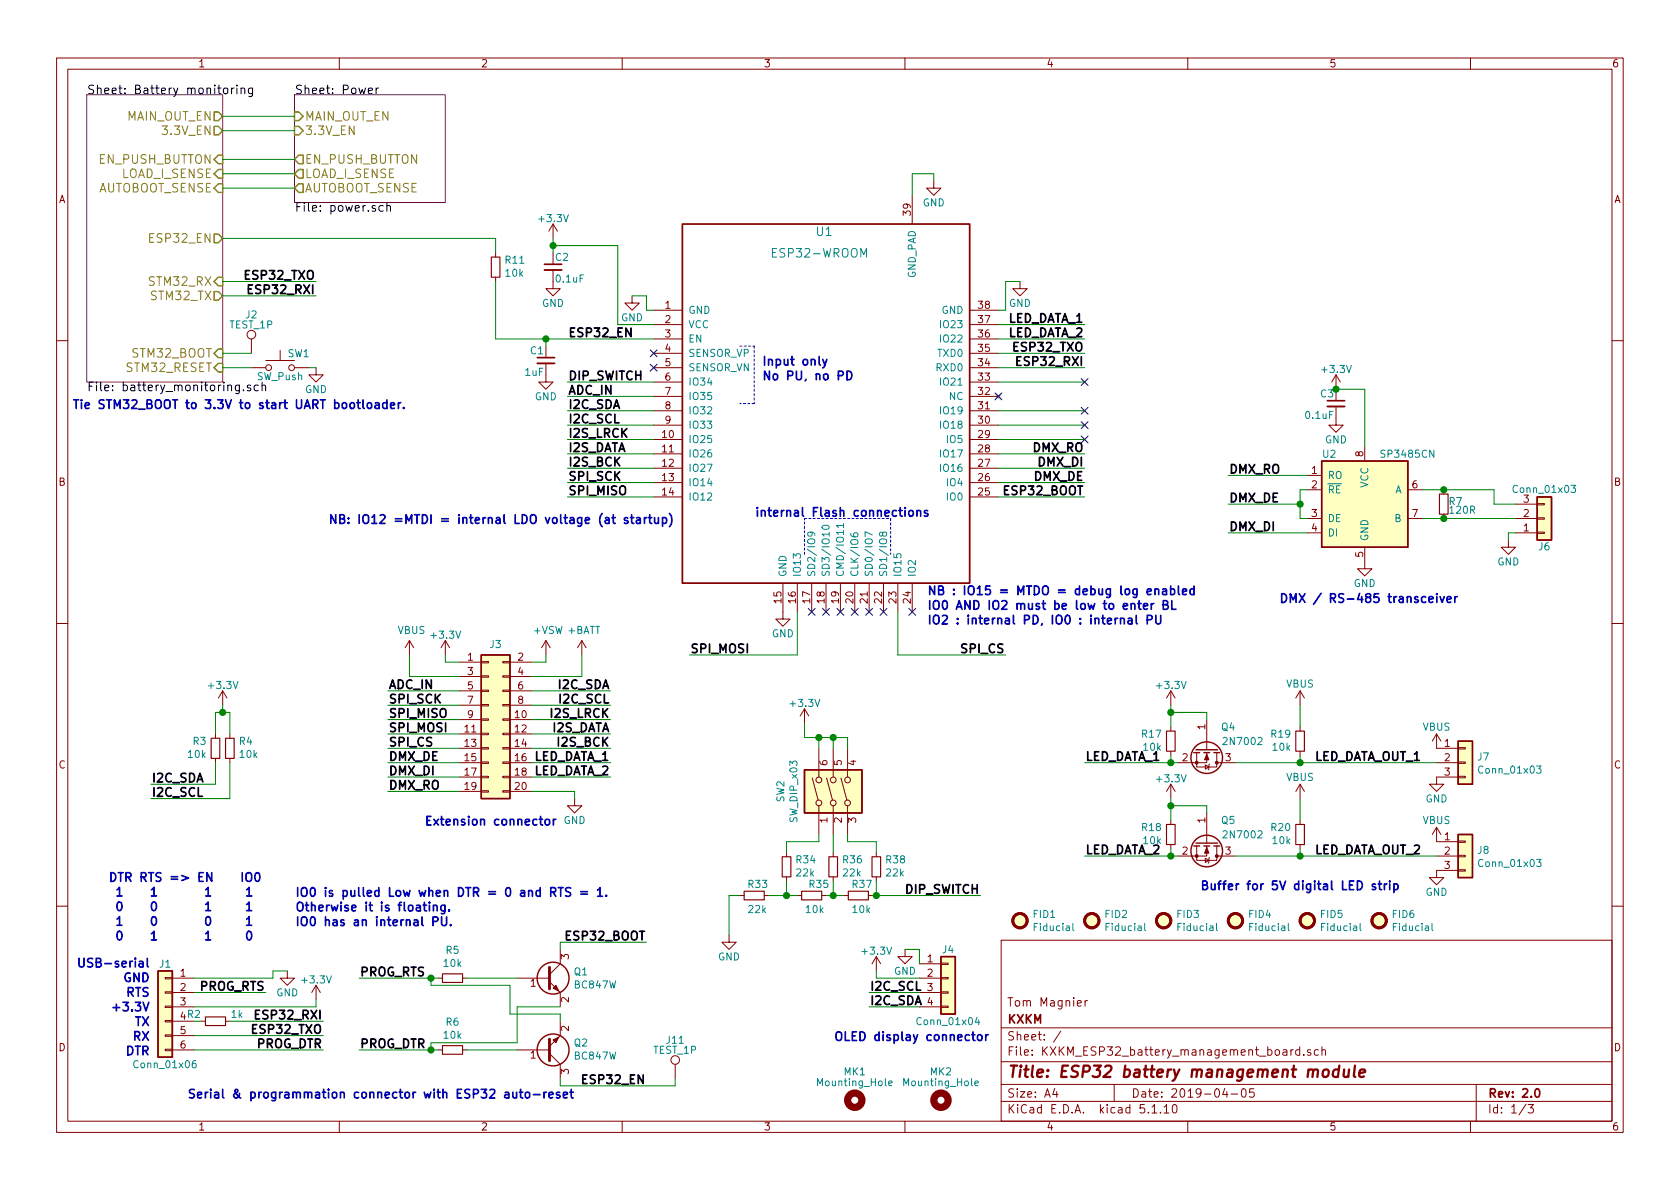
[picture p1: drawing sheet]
<svg xmlns="http://www.w3.org/2000/svg" width="297mm" height="210mm" viewBox="0 0 297 210" stroke-linecap="round" stroke-linejoin="round" font-family="sans-serif">
<defs><g id="words">
<text font-size="2.8" fill="#840000" x="178" y="190.5">Title: ESP32 battery management module</text>
<g font-size="2.1">
<text x="15.3" y="16.7">Sheet: Battery monitoring</text>
<text x="52.1" y="16.7">Sheet: Power</text>
<text x="52.1" y="37.4">File: power.sch</text>
<text x="43.7" y="49.4">ESP32_TXO</text>
<text x="44.6" y="52">ESP32_RXI</text>
<text x="100.3" y="59.6">ESP32_EN</text>
<text x="178.1" y="57.1">LED_DATA_1</text>
<text x="178.1" y="59.6">LED_DATA_2</text>
<text x="179.6" y="62.1">ESP32_TXO</text>
<text x="180.4" y="64.7">ESP32_RXI</text>
<text x="15.3" y="69.2">File: battery_monitoring.sch</text>
<text x="100.3" y="69.8">ADC_IN</text>
<text x="100.3" y="67.2">DIP_SWITCH</text>
<text x="100.3" y="72.3">I2C_SDA</text>
<text x="100.3" y="74.8">I2C_SCL</text>
<text x="100.3" y="77.4">I2S_LRCK</text>
<text x="100.3" y="79.9">I2S_DATA</text>
<text x="100.3" y="82.5">I2S_BCK</text>
<text x="182.7" y="79.9">DMX_RO</text>
<text x="183.7" y="82.5">DMX_DI</text>
<text x="217.2" y="83.7">DMX_RO</text>
<text x="100.3" y="85">SPI_SCK</text>
<text x="100.3" y="87.5">SPI_MISO</text>
<text x="177.9" y="87.5">ESP32_BOOT</text>
<text x="182.9" y="85">DMX_DE</text>
<text x="217.2" y="88.8">DMX_DE</text>
<text x="217.2" y="93.9">DMX_DI</text>
<text x="121.9" y="115.5">SPI_MOSI</text>
<text x="170.3" y="115.5">SPI_CS</text>
<text x="68.6" y="121.8">ADC_IN</text>
<text x="68.6" y="124.4">SPI_SCK</text>
<text x="99" y="121.8">I2C_SDA</text>
<text x="99.2" y="124.4">I2C_SCL</text>
<text x="68.6" y="132">SPI_CS</text>
<text x="68.6" y="126.9">SPI_MISO</text>
<text x="68.6" y="129.5">SPI_MOSI</text>
<text x="97.7" y="129.5">I2S_DATA</text>
<text x="97.7" y="126.9">I2S_LRCK</text>
<text x="99" y="132">I2S_BCK</text>
<text x="68.6" y="137.1">DMX_DI</text>
<text x="68.6" y="134.5">DMX_DE</text>
<text x="94.3" y="137.1">LED_DATA_2</text>
<text x="94.3" y="134.5">LED_DATA_1</text>
<text x="191.8" y="134.5">LED_DATA_1</text>
<text x="232.1" y="134.5">LED_DATA_OUT_1</text>
<text x="26.7" y="138.3">I2C_SDA</text>
<text x="26.7" y="140.9">I2C_SCL</text>
<text x="68.6" y="139.6">DMX_RO</text>
<text x="191.8" y="151">LED_DATA_2</text>
<text x="232.1" y="151">LED_DATA_OUT_2</text>
<text x="160.3" y="158">DIP_SWITCH</text>
<text x="100.4" y="166.3">ESP32_BOOT</text>
<text x="63.5" y="172.6">PROG_RTS</text>
<text x="35.3" y="175.2">PROG_RTS</text>
<text x="153.7" y="175.2">I2C_SCL</text>
<text x="153.7" y="177.7">I2C_SDA</text>
<text x="45" y="182.8">ESP32_TXO</text>
<text x="45.4" y="185.3">PROG_DTR</text>
<text x="45.8" y="180.3">ESP32_RXI</text>
<text x="63.5" y="185.3">PROG_DTR</text>
<text x="103.6" y="191.7">ESP32_EN</text>
</g>
<g font-size="2.1" fill="#848400">
<text x="22.4" y="21.3">MAIN_OUT_EN</text>
<text x="29.1" y="23.9">3.3V_EN</text>
<text x="53.8" y="21.3">MAIN_OUT_EN</text>
<text x="53.8" y="23.9">3.3V_EN</text>
<text x="17.6" y="29">EN_PUSH_BUTTON</text>
<text x="53.8" y="29">EN_PUSH_BUTTON</text>
<text x="17.1" y="34">AUTOBOOT_SENSE</text>
<text x="21.4" y="31.5">LOAD_I_SENSE</text>
<text x="53.8" y="31.5">LOAD_I_SENSE</text>
<text x="53.8" y="34">AUTOBOOT_SENSE</text>
<text x="26.8" y="42.9">ESP32_EN</text>
<text x="26.6" y="50.5">STM32_RX</text>
<text x="26.8" y="53.1">STM32_TX</text>
<text x="22.5" y="65.8">STM32_RESET</text>
<text x="23.4" y="63.2">STM32_BOOT</text>
</g>
<g font-size="2.1" fill="#008484">
<text x="144.4" y="41.7">U1</text>
<text x="137" y="45.5">ESP32-WROOM</text>
</g>
<g font-size="2.1" fill="#0000c2">
<text x="134.6" y="64.6">Input only</text>
<text x="134.6" y="67.2">No PU, no PD</text>
<text x="12.7" y="72.3">Tie STM32_BOOT to 3.3V to start UART bootloader.</text>
<text x="68.6" y="92.6">NB: IO12 =MTDI = internal LDO voltage (at startup)</text>
<text x="133.3" y="91.4">internal Flash connections</text>
<text x="163.8" y="105.2">NB : IO15 = MTDO = debug log enabled</text>
<text x="163.8" y="107.8">IO0 AND IO2 must be low to enter BL</text>
<text x="226.1" y="106.6">DMX / RS-485 transceiver</text>
<text x="163.8" y="110.4">IO2 : internal PD, IO0 : internal PU</text>
<text x="74.9" y="146">Extension connector</text>
<text x="19" y="155.9">DTR RTS =&gt; EN</text>
<text x="19.6" y="158.5">1</text>
<text x="52.1" y="158.6">IO0 is pulled Low when DTR = 0 and RTS = 1.</text>
<text x="52.1" y="161.2">Otherwise it is floating.</text>
<text x="212.1" y="157.4">Buffer for 5V digital LED strip</text>
<text x="19.6" y="163.7">1</text>
<text x="52.1" y="163.7">IO0 has an internal PU.</text>
<text x="15.9" y="171.1">USB-serial</text>
<text x="21.9" y="173.7">GND</text>
<text x="21.1" y="178.8">+3.3V</text>
<text x="22.4" y="176.2">RTS</text>
<text x="23.7" y="184">RX</text>
<text x="24" y="181.4">TX</text>
<text x="147.3" y="184.1">OLED display connector</text>
<text x="22.3" y="186.6">DTR</text>
<text x="33" y="194.2">Serial &amp; programmation connector with ESP32 auto-reset</text>
</g>
<g font-size="2.1" fill="#840000">
<text x="178" y="178">Tom Magnier</text>
<text x="178" y="184">Sheet: /</text>
<text x="178" y="181">KXKM</text>
<text x="178" y="186.7">File: KXKM_ESP32_battery_management_board.sch</text>
<text x="178" y="196.9">KiCad E.D.A. kicad 5.1.10</text>
<text x="178" y="194.1">Size: A4</text>
<text x="200" y="194.1">Date: 2019-04-05</text>
<text x="263" y="194.1">Rev: 2.0</text>
<text x="263" y="196.9">Id: 1/3</text>
</g>
<g font-size="1.8" fill="#840000">
<text x="35" y="11.9">1</text>
<text x="85" y="11.9">2</text>
<text x="135" y="11.9">3</text>
<text x="185" y="11.9">4</text>
<text x="235" y="11.9">5</text>
<text x="285" y="11.9">6</text>
<text x="10.4" y="35.9">A</text>
<text x="285.4" y="35.9">A</text>
<text x="161" y="38" transform="rotate(-90 161 38)">39</text>
<text x="117.6" y="54.6">1</text>
<text x="117.6" y="57.1">2</text>
<text x="117.6" y="59.7">3</text>
<text x="173" y="59.7">36</text>
<text x="173" y="57.1">37</text>
<text x="173" y="54.6">38</text>
<text x="117.6" y="62.2">4</text>
<text x="117.6" y="64.8">5</text>
<text x="173" y="64.8">34</text>
<text x="173" y="62.2">35</text>
<text x="117.6" y="67.3">6</text>
<text x="117.6" y="69.8">7</text>
<text x="173" y="69.8">32</text>
<text x="173" y="67.3">33</text>
<text x="117.1" y="77.5">10</text>
<text x="117.6" y="72.4">8</text>
<text x="117.6" y="74.9">9</text>
<text x="173" y="77.5">29</text>
<text x="173" y="74.9">30</text>
<text x="173" y="72.4">31</text>
<text x="117.1" y="80">11</text>
<text x="117.1" y="82.5">12</text>
<text x="173" y="82.5">27</text>
<text x="173" y="80">28</text>
<text x="231.9" y="83.8">1</text>
<text x="241" y="80.7" transform="rotate(-90 241 80.7)">8</text>
<text x="10.4" y="85.9">B</text>
<text x="117.1" y="85.1">13</text>
<text x="117.1" y="87.6">14</text>
<text x="173" y="87.6">25</text>
<text x="173" y="85.1">26</text>
<text x="231.9" y="86.4">2</text>
<text x="249.7" y="86.4">6</text>
<text x="269.4" y="88.9">3</text>
<text x="285.4" y="85.9">B</text>
<text x="231.9" y="91.4">3</text>
<text x="231.9" y="94">4</text>
<text x="249.7" y="91.4">7</text>
<text x="269.4" y="94">1</text>
<text x="269.4" y="91.4">2</text>
<text x="241" y="98.5" transform="rotate(-90 241 98.5)">5</text>
<text x="138.2" y="106.6" transform="rotate(-90 138.2 106.6)">15</text>
<text x="140.7" y="106.6" transform="rotate(-90 140.7 106.6)">16</text>
<text x="143.3" y="106.6" transform="rotate(-90 143.3 106.6)">17</text>
<text x="145.8" y="106.6" transform="rotate(-90 145.8 106.6)">18</text>
<text x="148.3" y="106.6" transform="rotate(-90 148.3 106.6)">19</text>
<text x="150.9" y="106.6" transform="rotate(-90 150.9 106.6)">20</text>
<text x="153.4" y="106.6" transform="rotate(-90 153.4 106.6)">21</text>
<text x="156" y="106.6" transform="rotate(-90 156 106.6)">22</text>
<text x="158.5" y="106.6" transform="rotate(-90 158.5 106.6)">23</text>
<text x="161" y="106.6" transform="rotate(-90 161 106.6)">24</text>
<text x="82.7" y="116.8">1</text>
<text x="82.7" y="119.4">3</text>
<text x="91.6" y="116.8">2</text>
<text x="91.6" y="119.4">4</text>
<text x="82.7" y="121.9">5</text>
<text x="82.7" y="124.5">7</text>
<text x="91.6" y="121.9">6</text>
<text x="91.6" y="124.5">8</text>
<text x="82.2" y="129.5">11</text>
<text x="82.7" y="127">9</text>
<text x="91.1" y="127">10</text>
<text x="91.1" y="129.5">12</text>
<text x="213.1" y="129" transform="rotate(-90 213.1 129)">1</text>
<text x="10.4" y="135.9">C</text>
<text x="82.2" y="132.1">13</text>
<text x="82.2" y="134.6">15</text>
<text x="82.2" y="137.2">17</text>
<text x="91.1" y="132.1">14</text>
<text x="91.1" y="134.6">16</text>
<text x="91.1" y="137.2">18</text>
<text x="146.3" y="135.4" transform="rotate(-90 146.3 135.4)">6</text>
<text x="148.8" y="135.4" transform="rotate(-90 148.8 135.4)">5</text>
<text x="151.4" y="135.4" transform="rotate(-90 151.4 135.4)">4</text>
<text x="209.1" y="134.6">2</text>
<text x="216.7" y="134.6">3</text>
<text x="255.4" y="132.1">1</text>
<text x="255.4" y="134.6">2</text>
<text x="255.4" y="137.2">3</text>
<text x="285.4" y="135.9">C</text>
<text x="82.2" y="139.7">19</text>
<text x="91.1" y="139.7">20</text>
<text x="146.3" y="145.5" transform="rotate(-90 146.3 145.5)">1</text>
<text x="148.8" y="145.5" transform="rotate(-90 148.8 145.5)">2</text>
<text x="151.4" y="145.5" transform="rotate(-90 151.4 145.5)">3</text>
<text x="213.1" y="145.5" transform="rotate(-90 213.1 145.5)">1</text>
<text x="255.4" y="148.6">1</text>
<text x="209.1" y="151.1">2</text>
<text x="216.7" y="151.1">3</text>
<text x="255.4" y="151.1">2</text>
<text x="255.4" y="153.7">3</text>
<text x="31.9" y="172.7">1</text>
<text x="100.6" y="169.6" transform="rotate(-90 100.6 169.6)">3</text>
<text x="164" y="170.2">1</text>
<text x="164" y="172.7">2</text>
<text x="31.9" y="175.3">2</text>
<text x="31.9" y="177.8">3</text>
<text x="93.8" y="174.5">1</text>
<text x="100.6" y="177.3" transform="rotate(-90 100.6 177.3)">2</text>
<text x="164" y="175.3">3</text>
<text x="164" y="177.8">4</text>
<text x="10.4" y="185.9">D</text>
<text x="31.9" y="182.9">5</text>
<text x="31.9" y="185.4">6</text>
<text x="100.6" y="182.3" transform="rotate(-90 100.6 182.3)">2</text>
<text x="285.4" y="185.9">D</text>
<text x="93.8" y="187.2">1</text>
<text x="100.6" y="190" transform="rotate(-90 100.6 190)">3</text>
<text x="35" y="199.9">1</text>
<text x="85" y="199.9">2</text>
<text x="135" y="199.9">3</text>
<text x="185" y="199.9">4</text>
<text x="235" y="199.9">5</text>
<text x="285" y="199.9">6</text>
</g>
<g font-size="1.8" fill="#008484">
<text x="95.5" y="39.3">+3.3V</text>
<text x="163.1" y="36.5">GND</text>
<text x="89.4" y="46.6">R11</text>
<text x="98.2" y="46.1">C2</text>
<text x="89.5" y="48.9">10k</text>
<text x="98.4" y="50">0.1uF</text>
<text x="161.9" y="49.3" transform="rotate(-90 161.9 49.3)">GND_PAD</text>
<text x="40.6" y="58.1">TEST_1P</text>
<text x="43.5" y="56.3">J2</text>
<text x="95.8" y="54.3">GND</text>
<text x="109.8" y="56.8">GND</text>
<text x="121.7" y="55.5">GND</text>
<text x="121.7" y="58">VCC</text>
<text x="166.5" y="55.5">GND</text>
<text x="166.6" y="58">IO23</text>
<text x="178.4" y="54.3">GND</text>
<text x="50.9" y="63.2">SW1</text>
<text x="93.8" y="62.7">C1</text>
<text x="121.7" y="60.6">EN</text>
<text x="121.7" y="63.1">SENSOR_VP</text>
<text x="121.7" y="65.7">SENSOR_VN</text>
<text x="165.7" y="65.7">RXD0</text>
<text x="165.9" y="63.1">TXD0</text>
<text x="166.6" y="60.6">IO22</text>
<text x="233.9" y="66">+3.3V</text>
<text x="45.5" y="67.2">SW_Push</text>
<text x="53.9" y="69.5">GND</text>
<text x="92.9" y="66.5">1uF</text>
<text x="94.6" y="70.8">GND</text>
<text x="121.7" y="68.2">IO34</text>
<text x="121.7" y="70.7">IO35</text>
<text x="166.6" y="68.2">IO21</text>
<text x="167.9" y="70.7">NC</text>
<text x="233.5" y="70.3">C3</text>
<text x="121.7" y="73.3">IO32</text>
<text x="121.7" y="75.8">IO33</text>
<text x="166.6" y="75.8">IO18</text>
<text x="166.6" y="73.3">IO19</text>
<text x="230.9" y="74.1">0.1uF</text>
<text x="121.7" y="78.4">IO25</text>
<text x="121.7" y="80.9">IO26</text>
<text x="121.7" y="83.4">IO27</text>
<text x="166.6" y="83.4">IO16</text>
<text x="166.6" y="80.9">IO17</text>
<text x="167.6" y="78.4">IO5</text>
<text x="233.9" y="80.9">U2</text>
<text x="234.3" y="78.4">GND</text>
<text x="244.4" y="80.9">SP3485CN</text>
<text x="121.7" y="86">IO14</text>
<text x="121.7" y="88.5">IO12</text>
<text x="167.6" y="88.5">IO0</text>
<text x="167.6" y="86">IO4</text>
<text x="234.7" y="84.7">RO</text>
<text x="234.7" y="87.2">RE</text>
<text x="241.9" y="86.3" transform="rotate(-90 241.9 86.3)">VCC</text>
<text x="246.6" y="87.2">A</text>
<text x="256.2" y="89.3">R7</text>
<text x="267.8" y="87.2">Conn_01x03</text>
<text x="234.7" y="92.3">DE</text>
<text x="234.7" y="94.9">DI</text>
<text x="241.9" y="95.8" transform="rotate(-90 241.9 95.8)">GND</text>
<text x="246.6" y="92.3">B</text>
<text x="256.4" y="90.9">120R</text>
<text x="264.7" y="100">GND</text>
<text x="272.1" y="97.3">J6</text>
<text x="139.1" y="102.1" transform="rotate(-90 139.1 102.1)">GND</text>
<text x="141.6" y="102.1" transform="rotate(-90 141.6 102.1)">IO13</text>
<text x="144.1" y="102.1" transform="rotate(-90 144.1 102.1)">SD2/IO9</text>
<text x="146.7" y="102.1" transform="rotate(-90 146.7 102.1)">SD3/IO10</text>
<text x="149.2" y="102.1" transform="rotate(-90 149.2 102.1)">CMD/IO11</text>
<text x="151.8" y="102.1" transform="rotate(-90 151.8 102.1)">CLK/IO6</text>
<text x="154.3" y="102.1" transform="rotate(-90 154.3 102.1)">SD0/IO7</text>
<text x="156.8" y="102.1" transform="rotate(-90 156.8 102.1)">SD1/IO8</text>
<text x="159.4" y="102.1" transform="rotate(-90 159.4 102.1)">IO15</text>
<text x="161.9" y="102.1" transform="rotate(-90 161.9 102.1)">IO2</text>
<text x="239.3" y="103.8">GND</text>
<text x="70.3" y="112.1">VBUS</text>
<text x="76.4" y="112.9">+3.3V</text>
<text x="94.4" y="112.1">+VSW +BATT</text>
<text x="136.5" y="112.7">GND</text>
<text x="86.7" y="114.6">J3</text>
<text x="37" y="121.8">+3.3V</text>
<text x="139.9" y="125">+3.3V</text>
<text x="204.7" y="121.8">+3.3V</text>
<text x="227.4" y="121.6">VBUS</text>
<text x="34.2" y="131.7">R3</text>
<text x="42.3" y="131.7">R4</text>
<text x="202" y="130.4">R17</text>
<text x="216" y="129.2">Q4</text>
<text x="216.6" y="131.7">2N7002</text>
<text x="224.8" y="130.4">R19</text>
<text x="251.6" y="129.2">VBUS</text>
<text x="33.3" y="134">10k</text>
<text x="42.5" y="134">10k</text>
<text x="202.2" y="132.8">10k</text>
<text x="225.1" y="132.8">10k</text>
<text x="261.3" y="134.5">J7</text>
<text x="261.7" y="136.8">Conn_01x03</text>
<text x="138.7" y="141.9" transform="rotate(-90 138.7 141.9)">SW2</text>
<text x="204.7" y="138.3">+3.3V</text>
<text x="227.4" y="138.1">VBUS</text>
<text x="252" y="141.9">GND</text>
<text x="99.6" y="145.7">GND</text>
<text x="141" y="145.3" transform="rotate(-90 141 145.3)">SW_DIP_x03</text>
<text x="202" y="147">R18</text>
<text x="202.2" y="149.3">10k</text>
<text x="216" y="145.7">Q5</text>
<text x="216.6" y="148.3">2N7002</text>
<text x="224.8" y="147">R20</text>
<text x="225.1" y="149.3">10k</text>
<text x="251.6" y="145.7">VBUS</text>
<text x="140.8" y="152.7">R34</text>
<text x="140.9" y="155">22k</text>
<text x="149.1" y="152.7">R36</text>
<text x="149.1" y="155">22k</text>
<text x="156.7" y="152.7">R38</text>
<text x="156.8" y="155">22k</text>
<text x="261.3" y="151">J8</text>
<text x="261.7" y="153.3">Conn_01x03</text>
<text x="132.4" y="157">R33</text>
<text x="132.4" y="161.5">22k</text>
<text x="142.6" y="161.5">10k</text>
<text x="143.2" y="157">R35</text>
<text x="150.8" y="157">R37</text>
<text x="150.8" y="161.5">10k</text>
<text x="252" y="158.4">GND</text>
<text x="182.8" y="162.3">FID1</text>
<text x="183" y="164.6">Fiducial</text>
<text x="195.5" y="162.3">FID2</text>
<text x="195.7" y="164.6">Fiducial</text>
<text x="208.2" y="162.3">FID3</text>
<text x="208.4" y="164.6">Fiducial</text>
<text x="220.9" y="162.3">FID4</text>
<text x="221.1" y="164.6">Fiducial</text>
<text x="233.6" y="162.3">FID5</text>
<text x="233.8" y="164.6">Fiducial</text>
<text x="246.3" y="162.3">FID6</text>
<text x="246.5" y="164.6">Fiducial</text>
<text x="28.2" y="171.1">J1</text>
<text x="53.5" y="173.9">+3.3V</text>
<text x="78.5" y="171">10k</text>
<text x="78.9" y="168.7">R5</text>
<text x="101.5" y="172.5">Q1</text>
<text x="126.9" y="169.8">GND</text>
<text x="152.6" y="168.8">+3.3V</text>
<text x="158.1" y="172.4">GND</text>
<text x="166.7" y="168.6">J4</text>
<text x="48.8" y="176.2">GND</text>
<text x="101.7" y="174.8">BC847W</text>
<text x="40.9" y="180">1k</text>
<text x="78.5" y="183.7">10k</text>
<text x="78.9" y="181.4">R6</text>
<text x="101.5" y="185.1">Q2</text>
<text x="117.9" y="184.6">J11</text>
<text x="162.4" y="181.3">Conn_01x04</text>
<text x="24" y="188.9">Conn_01x06</text>
<text x="101.7" y="187.4">BC847W</text>
<text x="115.5" y="186.4">TEST_1P</text>
<text x="149.3" y="190.2">MK1</text>
<text x="164.5" y="190.2">MK2</text>
<text x="144.8" y="192.1">Mounting_Hole</text>
<text x="160" y="192.1">Mounting_Hole</text>
</g>
<text font-size="1.8" fill="#008400" x="31.9" y="180.3">4R2</text>
</g></defs>
<g fill="none" stroke="#840000" stroke-width=".18">
<path d="M10 10.3h277v189.9h-277zM12 12.2h273v186.1h-273zM60 10.3v1.9M110 10.3v1.9M160 10.3v1.9M210 10.3v1.9M260 10.3v1.9M97.8 39.6l-.8 1.3M97.8 39.6v2.6M97.8 39.6l.8 1.3M161.3 34.5v5.1M165.1 32v1.3h1.3l-1.3 1.2-1.3-1.2h1.3"/>
<path d="M44.4 59.9v2.6M87.6 44.7v.8M87.6 49v.8M97.8 47.7v3.3h1.3l-1.3 1.3-1.3-1.3h1.3M111.8 52.3v1.3h1.2l-1.2 1.3-1.3-1.3h1.3M115.6 54.9h5M115.6 57.4h5M115.6 59.9h5M171.4 54.9h5.1M171.4 57.4h5.1M171.4 59.9h5.1M180.3 49.8v1.2h1.3l-1.3 1.3-1.2-1.3h1.2"/>
<path d="M10 60.2h2M44.4 65h2.6M47 63.7h5.1M49.5 62v1.7M52.1 65h2.5M55.9 65v1.3h1.2l-1.2 1.3-1.3-1.3h1.3M96.5 64.3v3.3h1.3l-1.3 1.2-1.3-1.2h1.3M96.5 61.2v2M115.6 65h5M115.6 77.7h5M115.6 75.2h5M115.6 72.6h5"/>
<path d="M115.6 70.1h5M115.6 67.6h5M115.6 62.5h5M171.4 65h5.1M171.4 77.7h5.1M171.4 75.2h5.1M171.4 72.6h5.1M171.4 70.1h5.1M171.4 67.6h5.1M171.4 62.5h5.1M176.1 69.7l.8 .8M176.9 69.7l-.8 .8"/>
<path d="M236.2 71.9v3.3h1.3l-1.3 1.2-1.3-1.2h1.3M236.2 66.3v2.5M236.2 66.3l-.7 1.3M236.2 66.3l.8 1.3M241.3 79v2.5M285 60.2h2M115.6 80.3h5M115.6 82.8h5M115.6 85.3h5M115.6 87.9h5M171.4 80.3h5.1M171.4 82.8h5.1"/>
<path d="M171.4 85.3h5.1M171.4 87.9h5.1M231.1 84.1h2.6M231.1 86.6h2.6M231.1 91.7h2.6M231.1 94.2h2.6M241.3 96.8v3.8h1.3l-1.3 1.2-1.3-1.2h1.3M248.9 86.6h2.6M248.9 91.7h2.6M255.3 86.6v.8M255.3 90.9v.8M266.7 95.5v1.3h1.3l-1.3 1.2-1.3-1.2h1.3"/>
<path d="M268 91.7h3.8M268 94.2h3.8M268 89.1h3.8M271.8 89h1.2v.3h-1.2zM271.8 94.1h1.2v.3h-1.2zM271.8 91.6h1.2v.2h-1.2zM10 110.3h2M72.4 113.3l-.8 1.2M72.4 113.3v2.5M72.4 113.3l.8 1.2M78.7 113.3l-.7 1.2M78.7 113.3v2.5"/>
<path d="M78.7 113.3l.8 1.2M81.3 117.1h3.8M81.3 119.6h3.8M85.1 119.5h1.3v.3h-1.3zM85.1 117h1.3v.2h-1.3zM88.9 119.5h1.3v.3h-1.3zM88.9 117h1.3v.2h-1.3zM90.2 117.1h3.8M90.2 119.6h3.8M96.5 113.3v2.5M96.5 113.3l-.7 1.2M96.5 113.3l.8 1.2"/>
<path d="M102.9 113.3l-.8 1.2M102.9 113.3v2.5M102.9 113.3l.7 1.2M138.4 103.1v6.4h1.3l-1.3 1.2-1.2-1.2h1.2M141 103.1v5.1M143.5 103.1v5.1M146 103.1v5.1M148.6 103.1v5.1M151.1 103.1v5.1M153.7 103.1v5.1M156.2 103.1v5.1M158.7 103.1v5.1"/>
<path d="M161.3 103.1v5.1M285 110.3h2M38.1 129.8v.8M38.1 134.1v.8M39.4 122.2l-.8 1.2M39.4 122.2v2.5M39.4 122.2l.7 1.2M40.6 129.8v.8M40.6 134.1v.8M81.3 132.3h3.8M81.3 134.9h3.8M81.3 137.4h3.8"/>
<path d="M81.3 127.2h3.8M81.3 129.8h3.8M81.3 139.9h3.8M81.3 122.2h3.8M81.3 124.7h3.8M85.1 132.2h1.3v.3h-1.3zM85.1 134.7h1.3v.3h-1.3zM85.1 137.3h1.3v.2h-1.3zM85.1 139.8h1.3v.3h-1.3zM85.1 129.7h1.3v.2h-1.3zM85.1 124.6h1.3v.2h-1.3zM85.1 122h1.3v.3h-1.3z"/>
<path d="M85.1 127.1h1.3v.3h-1.3zM88.9 132.2h1.3v.3h-1.3zM88.9 134.7h1.3v.3h-1.3zM88.9 137.3h1.3v.2h-1.3zM88.9 139.8h1.3v.3h-1.3zM88.9 129.7h1.3v.2h-1.3zM88.9 124.6h1.3v.2h-1.3zM88.9 122h1.3v.3h-1.3zM88.9 127.1h1.3v.3h-1.3zM90.2 132.3h3.8M90.2 134.9h3.8M90.2 137.4h3.8"/>
<path d="M90.2 127.2h3.8M90.2 129.8h3.8M90.2 139.9h3.8M90.2 122.2h3.8M90.2 124.7h3.8M142.2 125.3l-.7 1.3M142.2 125.3v2.6M142.2 125.3l.8 1.3M143.6 137.6l1.1 3.9M144.8 132.3v5.1M146.2 137.6l1 3.9M147.3 132.3v5.1"/>
<path d="M148.7 137.6l1 3.9M149.9 132.3v5.1M207 138.7l-.8 1.2M207 122.2v2.5M207 128.5v.8M207 132.8v.8M207 138.7v2.5M207 138.7l.8 1.2M207 122.2l-.8 1.2M207 122.2l.8 1.2M211.6 133.1v2.5h3.5v-2.5M213.1 135.2l.6 .4-.6 .4z"/>
<path d="M213.4 133.1v1.8h-5.1M213.4 127.2v5.4M213.9 135.1l-.2 .1v.8l-.1 .1M215.1 134.9h3.3M229.9 122.2v2.5M229.9 128.5v.8M229.9 132.8v.8M229.9 138.7v2.5M229.9 138.7l-.8 1.2M229.9 138.7l.7 1.2M229.9 122.2l-.8 1.2M229.9 122.2l.7 1.2"/>
<path d="M254 129.8v2.5h3.8M254 134.9h3.8M254 129.8l-.8 1.3M254 129.8l.8 1.3M257.8 137.3h1.3v.2h-1.3zM257.8 132.2h1.3v.3h-1.3zM257.8 134.7h1.3v.3h-1.3zM257.8 137.4h-3.8v1.3h1.3l-1.3 1.2-1.3-1.2h1.3M101.6 141.2v1.3h1.3l-1.3 1.3-1.3-1.3h1.3M130.8 158.4h.8M135.1 158.4h.8M139.1 150.7v.8"/>
<path d="M139.1 155.1v.7M141 158.4h.7M144.8 142.5v5.1M145.3 158.4h.7M147.3 142.5v5.1M147.3 150.7v.8M147.3 155.1v.7M149.2 158.4h.8M149.9 142.5v5.1M153.5 158.4h.8M154.9 150.7v.8M154.9 155.1v.7"/>
<path d="M207 145v.8M207 149.3v.8M211.6 149.6v2.5h3.5v-2.5M213.1 151.8l.6 .3-.6 .4zM213.4 149.6v1.8h-5.1M213.4 143.8v5.3M213.9 151.6l-.2 .2v.7l-.1 .1M215.1 151.4h3.3M229.9 145v.8M229.9 149.3v.8M254 146.3v2.5h3.8M254 151.4h3.8"/>
<path d="M254 146.3l-.8 1.3M254 146.3l.8 1.3M257.8 153.8h1.3v.2h-1.3zM257.8 148.7h1.3v.3h-1.3zM257.8 151.3h1.3v.2h-1.3zM257.8 153.9h-3.8v1.3h1.3l-1.3 1.3-1.3-1.3h1.3M10 160.2h2M29.2 175.4h1.3v.2h-1.3zM29.2 172.8h1.3v.3h-1.3zM29.2 177.9h1.3v.3h-1.3zM30.5 173h3.8M30.5 175.5h3.8"/>
<path d="M30.5 178h3.8M50.8 171.7v1.3h1.3l-1.3 1.2-1.3-1.2h1.3M55.9 174.2l-.8 1.3M55.9 174.2v2.6M55.9 174.2l.7 1.3M77.5 173h.7M81.8 173h.7M91.4 173h5.8M97.2 173.6l1.9 1.9v2.5M99.1 167.9v2.5l-1.9 1.9M128.9 165.3v1.3h1.3l-1.3 1.3-1.3-1.3h1.3M154.9 169.2v2.5"/>
<path d="M154.9 169.2l-.7 1.2M154.9 169.2l.8 1.2M160 167.9v1.3h1.3l-1.3 1.2-1.3-1.2h1.3M162.6 173h3.8M162.6 175.5h3.8M162.6 178h3.8M162.6 170.4h3.8M166.4 177.9h1.2v.3h-1.2zM166.4 175.4h1.2v.2h-1.2zM166.4 170.3h1.2v.3h-1.2zM166.4 172.8h1.2v.3h-1.2zM177 166.3h108v32h-108z"/>
<path d="M190.5 177.4l.7-.1-.1-.3-.4-.1-.2 .2 .1 .7h.5M191.8 176.9v1M192.3 176.9l-.3 .1-.2 .2M285 160.2h2M29.2 183h1.3v.3h-1.3zM29.2 185.5h1.3v.3h-1.3zM29.2 180.5h1.3v.2h-1.3zM30.5 180.6h3.8M30.5 183.1h3.8M30.5 185.7h3.8M35.6 180.6h.7M39.9 180.6h.7"/>
<path d="M60 198.3v1.9M77.5 185.7h.7M81.8 185.7h.7M91.4 185.7h5.8M97.2 186.3l1.9 1.9v2.5M99.1 180.6v2.5l-1.9 1.9M110 198.3v1.9M119.4 188.2v2.5M160 198.3v1.9M177 194.8h108M177 191.8h108M177 187.8h108"/>
<path d="M177 181.8h108M186.5 192.5l-.4 1h1M186.8 193v1M187.6 182.3l-1.3 2M197 191.8v3M203.7 195.8l.4-.5v1.5M203.7 196.8h.8M205.2 196.7v.1M205.8 195.8l.4-.5v1.5M205.8 196.8h.9M207.5 195.4l.2-.1a.94 .94 0 0 1 0 1.5h-.1a1 1 0 0 1-.1-1.4zM210 198.3v1.9"/>
<path d="M216.6 192.5l-.4 1h.9M216.9 193v1M217.7 193.5h1.1M219.6 192.7l.4-.2a.94 .94 0 0 1 0 1.5 .82 .82 0 0 1-.4-1.3zM221.7 192.5h-.7l-.1 .7 .2-.1 .5 .1 .2 .2-.1 .5-.2 .1-.6-.1M228.2 185.6v1M228.7 185.6l-.4 .1-.1 .2M229.8 185.7l-.4-.1-.3 .3 .1 .6 .2 .1 .4-.1M229.8 185.1v1.5M230.5 186.5v.1M231.7 185.7l-.3-.1-.2 .2v.2l.5 .2v.3h-.5M233.1 185.7l-.4-.1-.3 .3v.6l.3 .1 .4-.1"/>
<path d="M233.7 185.7l.2-.1 .4 .1 .1 .9M233.7 185.1v1.5M260 198.3v1.9M261 191.8v6.5M269.8 195.2l-1.2 2M270.2 195.3h.9l-.5 .6 .4 .1v.7l-.2 .1-.6-.1"/>
<circle cx="44.4" cy="59.2" r=".76"/>
<circle cx="47.5" cy="65" r=".51"/>
<circle cx="51.6" cy="65" r=".51"/>
<circle cx="144.8" cy="137.9" r=".51"/>
<circle cx="147.3" cy="137.9" r=".51"/>
<circle cx="149.9" cy="137.9" r=".51"/>
<circle cx="144.8" cy="142" r=".51"/>
<circle cx="147.3" cy="142" r=".51"/>
<circle cx="149.9" cy="142" r=".51"/>
<circle cx="119.4" cy="187.4" r=".76"/>
</g>
<path d="M120.6 39.6h50.8v63.5h-50.8zM96.3 46.7h3M95 63.2h3M234.7 70.9h3M271.5 192.7l.2-.2a.81 .81 0 0 1 .6 .6 .81 .81 0 0 1-.3 .8l-.1 .1a.79 .79 0 0 1-.4-1.3z" fill="none" stroke="#840000" stroke-width=".3"/>
<path d="M234 189.3a.53 .53 0 0 1 .5-.2 .53 .53 0 0 1 .4 .4v.6a.54 .54 0 0 1-.5 .4 .54 .54 0 0 1-.6-.4zM236.7 189.2a.68 .68 0 0 0-1 .3v.8l.3 .1 .6-.1M236.8 188.4l-.2 2M237.7 189.1l-.1 1.2a.6 .6 0 0 0 .8 0M238.5 189.1l-.1 1.3M239.6 188.4l-.2 1.8 .2 .2M240.4 189.8l1-.2-.1-.4-.6-.1-.3 .3v.9l.2 .1 .5-.1" fill="none" stroke="#840000" stroke-width=".41"/>
<path d="M15.3 16.8h24.1v50.8h-24.1zM52.1 16.8h26.6v19h-26.6z" fill="none" stroke="#840084" stroke-width=".18"/>
<g fill="none" stroke="#000" stroke-width=".18">
<path d="M39.6 15.7l.2-.1 .4 .1 .1 .6-.1 .2-.4 .1-.2-.2zM40.9 15.6v1M41.4 15.6l-.5 .2M41.9 15.1v.1M41.9 15.6v1M42.6 15.7l.2-.1h.4l.1 1M42.6 15.6v1M44.7 15.6v1.2l-.4 .3-.3-.1M44.7 15.6h-.5l-.2 .1v.7a.48 .48 0 0 0 .7 .1M65.1 16.1l.8-.2-.1-.3h-.4l-.3 .2 .1 .7h.6M66.5 15.6v1M66.9 15.6l-.4 .2"/>
<path d="M67.7 36.4l-.4-.1-.2 .2v.7a.48 .48 0 0 0 .6 .1M68.4 36.5l.2-.2 .4 .1v1M68.4 35.8v1.6M42.3 68.1v1.4l-.3 .1-.3-.1M42.3 68.2l-.4-.1-.3 .3v.4l.2 .2h.5M43.1 69v.1M44.3 68.2l-.4-.1-.2 .2 .1 .2 .5 .2v.3h-.6M45.7 68.2l-.5-.1-.2 .1v.8a.48 .48 0 0 0 .7 0M46.3 68.2l.2-.1 .4 .1 .1 .9M46.3 67.6v1.5"/>
</g>
<g fill="none" stroke="#848400" stroke-width=".25">
<path d="M37.8 19.8h.8l.8 .8-.8 .7h-.8zM52.1 19.8h.7l.8 .8-.8 .7h-.7zM37.8 22.3h.8l.8 .8-.8 .8h-.8zM37.8 28.2l.8-.8h.8v1.6h-.8zM37.8 30.7l.8-.7h.8v1.5h-.8zM38.6 32.5h.8v1.5h-.8l-.8-.7zM52.1 22.3h.7l.8 .8-.8 .8h-.7zM52.1 28.2l.7-.8h.8v1.6h-.8zM52.1 30.7l.7-.7h.8v1.5h-.8zM52.8 32.5h.8v1.5h-.8l-.7-.7zM37.8 41.4h.8l.8 .8-.8 .7h-.8zM37.8 51.6h.8l.8 .7-.8 .8h-.8z"/>
<path d="M38.6 49h.8v1.5h-.8l-.8-.7zM37.8 62.5l.8-.8h.8v1.5h-.8zM38.6 64.3h.8v1.5h-.8l-.8-.8z"/>
</g>
<g fill="#ffffc2" stroke="#ffffc2" stroke-width=".18">
<path d="M257.8 131.1h2.5v7.6h-2.5z"/>
<path d="M257.8 147.6h2.5v7.6h-2.5z"/>
<path d="M142.2 136.1h10.2v7.7h-10.2z"/>
<path d="M27.9 171.7h2.6v15.2h-2.6z"/>
<path d="M85.1 115.8h5.1v25.4h-5.1z"/>
<path d="M166.4 169.2h2.5v10.1h-2.5z"/>
<path d="M233.7 81.5h15.2v15.3h-15.2z"/>
<path d="M271.8 87.9h2.5v7.6h-2.5z"/>
<circle cx="205.7" cy="162.8" r="1.27"/>
<circle cx="218.4" cy="162.8" r="1.27"/>
<circle cx="231.1" cy="162.8" r="1.27"/>
<circle cx="243.8" cy="162.8" r="1.27"/>
<circle cx="193" cy="162.8" r="1.27"/>
<circle cx="180.3" cy="162.8" r="1.27"/>
</g>
<g fill="none" stroke="#840000" stroke-width=".51">
<path d="M97.2 171.1v3.8M97.2 183.8v3.8"/>
<circle cx="180.3" cy="162.8" r="1.27"/>
<circle cx="193" cy="162.8" r="1.27"/>
<circle cx="205.7" cy="162.8" r="1.27"/>
<circle cx="218.4" cy="162.8" r="1.27"/>
<circle cx="231.1" cy="162.8" r="1.27"/>
<circle cx="243.8" cy="162.8" r="1.27"/>
</g>
<g fill="none" stroke="#008484" stroke-width=".18">
<path d="M143.4 94.1l.2 .2v.3l-.2 .2h-.5l-.1-.2v-.3l.3-.2a.97 .97 0 0 1 .9 .2l.1 .4M145.4 93.1a.83 .83 0 0 1 1.2 .1 .67 .67 0 0 1-.6 .4 .67 .67 0 0 1-.7-.4zM149.1 92.9h-1.2l.3 .4M149.1 92.6v.7M150.4 94.3l.1 .5 .5 .1h.6l.1-.2-.1-.4-.1-.1-.5 .1-.1 .4 .3 .2M154.2 94.6l-1.2-.6v.9M156.1 94.3l.2-.2h.2l.3 .2-.1 .4-.4 .1-.2-.1-.2-.5h-.3l-.1 .4 .1 .2h.3l.2-.2M277.8 85.8h.8l-.4 .5 .3 .1v.6l-.5 .1-.2-.1M271.7 135.5h.8l-.4 .4 .3 .2v.6h-.5l-.2-.1M271.7 152h.8l-.4 .4 .3 .2v.6h-.5l-.2-.1M172.7 179.9l-.3 .9h.8M189.7 163.3v1.1l.2 .2"/>
<path d="M202.4 163.3v1.1l.2 .2M215.1 163.3v1.1l.2 .2M227.8 163.3v1.1l.2 .2M240.5 163.3v1.1l.2 .2M253.2 163.3v1.1l.2 .2M34.6 187.5l-.4 .1a.87 .87 0 0 0 0 1.2l.4-.1v-.5l-.4-.2-.2 .3M157.1 191.6l.6-.1v-.3h-.4l-.2 .1 .1 .6h.5M172.4 191.6l.6-.1-.1-.3h-.3l-.2 .1v.6h.5M173.1 180.4v.8"/>
</g>
<g fill="none" stroke="#840000" stroke-width=".25">
<path d="M233.7 81.5h15.2v15.3h-15.2zM271.8 87.9h2.5v7.6h-2.5zM85.1 115.8h5.1v25.4h-5.1zM142.2 136.1h10.2v7.7h-10.2zM211.1 133.1h1M211.5 132.6h3.8M212.9 133.1h1M214.6 133.1h1M257.8 131.1h2.5v7.6h-2.5zM211.1 149.6h1M211.5 149.1h3.8M212.9 149.6h1"/>
<path d="M214.6 149.6h1M257.8 147.6h2.5v7.6h-2.5zM27.9 171.7h2.6v15.2h-2.6zM166.4 169.2h2.5v10.1h-2.5z"/>
<circle cx="213.4" cy="134" r="2.79"/>
<circle cx="213.4" cy="150.5" r="2.79"/>
<circle cx="97.8" cy="173" r="2.82"/>
<circle cx="97.8" cy="185.7" r="2.82"/>
</g>
<path d="M96.3 47.7h3M95 64.3h3M234.7 71.9h3" fill="none" stroke="#840000" stroke-width=".33"/>
<g fill="none" stroke="#840000" stroke-width=".2">
<path d="M86.9 45.5h1.5v3.5h-1.5zM254.5 87.4h1.5v3.5h-1.5zM37.3 130.6h1.6v3.5h-1.6zM39.9 130.6h1.5v3.5h-1.5zM206.2 129.3h1.6v3.5h-1.6zM229.1 129.3h1.5v3.5h-1.5zM131.6 157.6h3.5v1.5h-3.5zM138.3 151.5h1.5v3.6h-1.5zM141.7 157.6h3.6v1.5h-3.6zM146.6 151.5h1.5v3.6h-1.5zM150 157.6h3.5v1.5h-3.5zM154.2 151.5h1.5v3.6h-1.5z"/>
<path d="M206.2 145.8h1.6v3.5h-1.6zM229.1 145.8h1.5v3.5h-1.5zM36.3 179.8h3.6v1.6h-3.6zM78.2 172.2h3.6v1.5h-3.6zM78.2 184.9h3.6v1.5h-3.6z"/>
</g>
<g fill="#840000" stroke="#840000" stroke-width=".18">
<path d="M97.8 183.9l1-.5-.5 1z"/>
<path d="M213.4 149.9l.3 1h-.7z"/>
<path d="M213.4 133.3l.3 1.1h-.7z"/>
<path d="M97.8 174.7l.5-.5 .5 1.1z"/>
<circle cx="211.6" cy="151.4" r=".25"/>
<circle cx="215.1" cy="151.4" r=".25"/>
<circle cx="211.6" cy="134.9" r=".25"/>
<circle cx="215.1" cy="134.9" r=".25"/>
</g>
<g fill="none" stroke="#840000" stroke-width="1.3">
<circle cx="151.1" cy="194.6" r="1.27"/>
<circle cx="166.4" cy="194.6" r="1.27"/>
</g>
<path d="M130.8 61.2h2.5M133.3 71.4h-2.5M133.3 61.2v10.2M142.2 98v-6.3M142.2 91.7h15.3M157.5 91.7v6.3" fill="none" stroke="#0000c2" stroke-width=".18" stroke-dasharray=".4 .4"/>
<g fill="none" stroke="#008400" stroke-width=".18">
<path d="M39.4 28.2h12.7M39.4 23.1h12.7M39.4 20.6h12.7M39.4 33.3h12.7M39.4 30.7h12.7M165.1 32v-1.3h-3.8v3.8M39.4 42.2h48.2v2.5M39.4 52.3h16.5M39.4 49.8h16.5M87.6 49.8v10.1h28M96.5 59.9v1.3M97.8 42.2v2.5"/>
<path d="M97.8 43.4h11.4v14h6.4M111.8 52.3h2.5v2.6h1.3M176.5 59.9h15.3M176.5 57.4h15.3M180.3 49.8h-2.5v5.1h-1.3M39.4 62.5h5M39.4 65h5M54.6 65h1.3M100.3 75.2h15.3M100.3 72.6h15.3M100.3 67.6h15.3M100.3 77.7h15.3"/>
<path d="M100.3 70.1h15.3M176.5 75.2h15.3M176.5 72.6h15.3M176.5 67.6h15.3M176.5 77.7h15.3M176.5 62.5h15.3M176.5 65h15.3M236.2 68.8h5.1v10.2M100.3 80.3h15.3M100.3 87.9h15.3M100.3 82.8h15.3M100.3 85.3h15.3"/>
<path d="M176.5 80.3h15.3M176.5 87.9h15.3M176.5 82.8h15.3M176.5 85.3h15.3M217.2 94.2h13.9M217.2 84.1h13.9M217.2 89.1h12.7M231.1 86.6h-1.2v5.1h1.2M251.5 86.6h12.7v2.5h3.8M251.5 91.7h16.5M268 94.2h-1.3v1.3M72.4 115.8v3.8h8.9"/>
<path d="M78.7 115.8v1.3h2.6M96.5 115.8v1.3h-2.5M102.9 115.8v3.8h-8.9M141 108.2v7.6h-19.1M158.7 108.2v7.6h19.1M38.1 129.8v-3.8h2.5v3.8M38.1 134.9v3.8h-11.4M39.4 124.7v1.3M40.6 134.9v6.3h-13.9M68.6 134.9h12.7M68.6 129.8h12.7M68.6 122.2h12.7"/>
<path d="M68.6 124.7h12.7M68.6 127.2h12.7M68.6 132.3h12.7M68.6 137.4h12.7M68.6 139.9h12.7M94 134.9h13.9M94 129.8h13.9M94 122.2h13.9M94 124.7h13.9M94 127.2h13.9M94 132.3h13.9M94 137.4h13.9"/>
<path d="M94 139.9h7.6v1.3M142.2 127.9v2.5h7.7v1.9M144.8 130.4v1.9M147.3 130.4v1.9M191.8 134.9h16.5M207 124.7v3.8M207 133.6v1.3M207 126h6.4v1.2M218.4 134.9h35.6M229.9 124.7v3.8M229.9 133.6v1.3M130.8 158.4h-1.9v6.9"/>
<path d="M135.9 158.4h5.1M139.1 155.8v2.6M144.8 147.6v1.2h-5.7v1.9M146 158.4h3.2M147.3 147.6v3.1M147.3 155.8v2.6M149.9 147.6v1.2h5v1.9M154.3 158.4h19.1M154.9 155.8v2.6M191.8 151.4h16.5M207 141.2v3.8M207 150.1v1.3"/>
<path d="M207 142.5h6.4v1.3M218.4 151.4h35.6M229.9 141.2v3.8M229.9 150.1v1.3M34.3 175.5h12.7M50.8 171.7h-2.5v1.3h-14M55.9 176.8v1.2h-21.6M63.5 173h14M76.2 173v1.2h14v5.1h8.9v1.3M82.5 173h8.9M99.1 178h-7.7v6.4h-15.2v1.3M114.3 166.6h-15.2v1.3"/>
<path d="M153.7 175.5h8.9M153.7 178h8.9M154.9 171.7v1.3h7.7M160 167.9h2.6v2.5M34.3 185.7h22.8M34.3 183.1h22.8M40.6 180.6h16.5M63.5 185.7h14M82.5 185.7h8.9M99.1 190.7v1.3h20.3v-1.3"/>
</g>
<path d="M43.9 51.1h.5M44.6 50.4h-.7v1.5h.7M179.8 63.8h.5M180.5 63.1h-.7v1.5h.7M45.2 179.4h.5M45.9 178.7h-.7v1.5h.7" fill="none" stroke="#000" stroke-width=".3"/>
<g fill="none" stroke="#0000c2" stroke-width=".3">
<path d="M65 71.3l.2-.1 .4 .1 .1 .6-.1 .3h-.4l-.2-.1zM66.4 71.3h.6v.9M67 71.6h-.5a.3 .3 0 0 0-.2 .3 .3 .3 0 0 0 .2 .3h.5M68.4 71.3l-.4-.1-.3 .1v.8a.48 .48 0 0 0 .7 .1M68.4 70.7v1.5M69.1 71.7l.7-.1-.1-.3-.4-.1-.2 .2v.8h.6M70.4 71.2v1M70.9 71.2l-.5 .3M71.4 72.1v.1M145.5 63.5l.3 1.1M146.2 63.5l-.5 1.4-.2 .2M148.2 66.4l.7-.1 .2-.2-.1-.3-.2-.2h-.6v1.6"/>
<path d="M149.8 65.6a.77 .77 0 0 1 .8 .8 .77 .77 0 0 1-.8 .8zM59.4 91v1.6l-.9-1.6v1.6M60.1 91.7l.7-.1 .1-.3-.1-.2-.7-.1v1.6h.6l.3-.4a.41 .41 0 0 0-.4-.5M61.6 92.4v.2M61.6 91.6v.1M63.5 91v1.6M64.2 91.2l.3-.2a.53 .53 0 0 1 .7 .5v.5a.51 .51 0 0 1-.8 .5 1.14 1.14 0 0 1-.2-1.3zM65.8 91.5l.4-.5v1.6M65.8 92.6h.8M67.2 91.2l.6-.2 .2 .2 .1 .3-1 1.1h1M160.8 90.4l.2-.1 .4 .1 .1 .6-.2 .2-.3 .1-.2-.2zM162.1 90.4l.1-.1a.37 .37 0 0 1 .6 .2v.8"/>
<path d="M162.1 90.3v1M164 90.3h-.3l-.3 .2 .1 .2 .5 .2v.3h-.6M198.1 109.4h.1a.37 .37 0 0 1 .6 .1v.8M199.5 109.4h.6l.1 .9M200.2 109.7h-.6a.31 .31 0 0 0-.2 .3 .31 .31 0 0 0 .2 .3h.6M200.9 108.8v1.3l.2 .2M202.2 107.2l.7-.1-.1-.3-.4-.1-.2 .2 .1 .8h.5M202.8 109.6l.8-.1 .1-.2-.1-.4-.2-.1h-.6v1.5M203.6 106.7v1M204 106.7l-.3 .1-.1 .2M204.2 104.3l.1-.1a.37 .37 0 0 1 .6 .1v.9M204.2 104.1v1.1"/>
<path d="M204.4 108.8v1.2l.2 .3h.4l.2-.3v-1.2M205.6 104.2h.6v1M205.7 106.9l.7-.1 .1-.3-.2-.2-.6-.1v1.5h.5l.4-.3a.41 .41 0 0 0-.4-.5M206.2 104.5l-.5 .1a.31 .31 0 0 0-.2 .3 .31 .31 0 0 0 .2 .3l.5-.1M207 104.2l.4-.1 .3 .3-.1 .7h-.6M207 103.6v1.6M207.2 106.2v1.5h.7M208.4 103.6v1.3l.2 .3M209.1 104.6l.7-.1-.1-.3-.4-.1-.2 .2v.8h.6M211.1 104.2l-.4-.1-.3 .3v.4l.1 .3h.6M211.1 103.6v1.6M252.7 106l.7-.1-.1-.3-.4-.1-.2 .2v.7h.6"/>
<path d="M254.1 105v.1M254.1 105.5v1M254.6 105.5l.4 1 .3-1M255.9 106l.7-.1-.1-.3-.4-.1-.2 .2v.7h.6M257.2 105.5v1M257.7 105.5l-.5 .3M20.7 158.4h.9M20.8 159.6l.3-.1a.82 .82 0 0 1 .6 .6 .82 .82 0 0 1-.4 .9h-.1a.84 .84 0 0 1-.4-1.4zM26.8 157.3l.4-.4v1.5M26.8 158.4h.9M26.9 159.6l.3-.1a.82 .82 0 0 1 .5 .6 .82 .82 0 0 1-.3 .9h-.1a.84 .84 0 0 1-.4-1.4zM35.2 155h.5"/>
<path d="M35.9 154.3h-.7v1.5h.7M36.4 157.3l.4-.4v1.5M36.4 159.9l.4-.4v1.5M36.4 158.4h.8M37.4 154.3v1.5l-.8-1.5v1.5M42.8 154.3v1.5M43.5 154.5a.53 .53 0 0 1 .6-.2 .53 .53 0 0 1 .4 .5v.5a.51 .51 0 0 1-.5 .6 .51 .51 0 0 1-.5-.6zM43.6 157.3l.4-.4v1.5M43.6 159.9l.4-.4v1.5M43.6 158.4h.9M45.2 154.5l.2-.2a.82 .82 0 0 1 .6 .7 .82 .82 0 0 1-.3 .8h-.1a.84 .84 0 0 1-.4-1.3zM96.4 145l.3-.1 .4 .1 .1 .6-.2 .2-.3 .1-.3-.2z"/>
<path d="M97.4 157.8l.7-.1 .2-.2-.1-.4-.2-.1h-.6v1.5M97.8 157.8l.5 .7M97.8 144.9v1M98.3 144.9l-.3 .1-.2 .2M98.7 157h.9M99.1 157v1.5M100.9 157a.68 .68 0 0 0-.8 .1v.5l.7 .3v.4a.62 .62 0 0 1-.8 .1M102.7 157.7h1.2M102.7 158.1h1.2M105.7 157.4l.4-.4v1.5M105.7 158.5h.8M107.2 158.3v.2"/>
<path d="M243.2 156.4l-.4-.1-.2 .2 .1 .2 .5 .2v.3h-.6M243.7 156.3h.6M243.9 155.8v1.3l.4 .2M244.8 156.3v1M245.2 156.3l-.4 .3M245.7 155.8v.1M245.7 156.3v1M246.5 156.4l.4-.1 .2 .1v.8a.48 .48 0 0 1-.6 0M246.5 156.3v1.5M14 169.5v1.3a.48 .48 0 0 0 .8 0l.1-1.3M20 178.2h1.2M20.7 163.6h.9"/>
<path d="M20.8 164.8l.3-.1a.82 .82 0 0 1 .6 .6 .82 .82 0 0 1-.4 .8l-.1 .1a.84 .84 0 0 1-.4-1.4zM26.8 165.1l.4-.4v1.5M26.8 166.2h.9M26.9 162.2l.3-.1a.82 .82 0 0 1 .5 .6 .82 .82 0 0 1-.3 .8l-.1 .1a.84 .84 0 0 1-.4-1.4zM36.4 165.1l.4-.4v1.5M36.4 161h.8M36.4 166.2h.8M36.5 162.2l.2-.1a.82 .82 0 0 1 .6 .6 .82 .82 0 0 1-.3 .8l-.3 .1-.3-.3v-.6zM43.6 162.5l.4-.4v1.5M43.6 161h.9M43.6 163.6h.9M43.8 164.8l.2-.1a.82 .82 0 0 1 .6 .6 .82 .82 0 0 1-.3 .8l-.2 .1a.84 .84 0 0 1-.3-1.4z"/>
<path d="M76.6 162.9h.7l.1-.2v-.4l-.3-.2h-.5v1.6M76.6 160.2l.1-.1a.37 .37 0 0 1 .6 .2v.8M76.6 160.1v1M78.1 162.1l.1 1.4a.48 .48 0 0 0 .7 0l.1-1.4M78.7 160.1v1.2l-.3 .3-.4-.1M78.7 160.1h-.5l-.2 .2 .1 .7h.6M79.4 160.9v.2M79.7 163.5v.2M91.8 193.1h.6M92 192.6v1.3l.1 .2 .3 .1M92.9 193.3l.2-.2 .5 .2v.5l-.1 .3-.4 .1-.2-.2zM94.3 193.6h1.2"/>
<path d="M96.2 193.1v1.1M96.6 193.1l-.4 .3M97.1 193.6l.7-.1-.1-.3-.4-.1-.2 .2v.8h.6M99 193.2a.37 .37 0 0 0-.6 .1l.1 .3 .5 .2-.2 .4-.4-.1M99.6 193.6l.7-.1v-.3l-.5-.1-.2 .2 .1 .8h.6M100.8 193.1h.5M101 192.6v1.3l.3 .3M172.9 183.1l.2-.1 .5 .1v.6l-.1 .2-.4 .1-.2-.2zM174.3 183v1M174.7 183l-.3 .1-.1 .2"/>
</g>
<g fill="#008400" stroke="#008400" stroke-width=".25">
<circle cx="154.9" cy="158.4" r=".51"/>
<circle cx="147.3" cy="158.4" r=".51"/>
<circle cx="139.1" cy="158.4" r=".51"/>
<circle cx="255.3" cy="91.7" r=".51"/>
<circle cx="147.3" cy="130.4" r=".51"/>
<circle cx="144.8" cy="130.4" r=".51"/>
<circle cx="229.9" cy="151.4" r=".51"/>
<circle cx="229.9" cy="89.1" r=".51"/>
<circle cx="39.4" cy="126" r=".51"/>
<circle cx="97.8" cy="43.4" r=".51"/>
<circle cx="96.5" cy="59.9" r=".51"/>
<circle cx="207" cy="134.9" r=".51"/>
<circle cx="207" cy="151.4" r=".51"/>
<circle cx="229.9" cy="134.9" r=".51"/>
<circle cx="207" cy="142.5" r=".51"/>
<circle cx="207" cy="126" r=".51"/>
<circle cx="255.3" cy="86.6" r=".51"/>
<circle cx="76.2" cy="185.7" r=".51"/>
<circle cx="76.2" cy="173" r=".51"/>
<circle cx="236.2" cy="68.8" r=".51"/>
</g>
<g fill="none" stroke="#000084" stroke-width=".18">
<path d="M115 61.9l1.2 1.2M115 64.4l1.2 1.2M116.2 61.9l-1.2 1.2M116.2 64.4l-1.2 1.2M175.9 69.5l1.2 1.2M177.1 69.5l-1.2 1.2M191.2 66.9l1.2 1.3M191.2 72l1.2 1.2M191.2 77.1l1.2 1.2M191.2 74.6l1.2 1.2M192.4 66.9l-1.2 1.3M192.4 72l-1.2 1.2"/>
<path d="M192.4 77.1l-1.2 1.2M192.4 74.6l-1.2 1.2M142.9 107.6l1.2 1.2M144.1 107.6l-1.2 1.2M145.4 107.6l1.3 1.2M146.7 107.6l-1.3 1.2M148 107.6l1.2 1.2M149.2 107.6l-1.2 1.2M150.5 107.6l1.2 1.2M151.7 107.6l-1.2 1.2M153.1 107.6l1.2 1.2M154.3 107.6l-1.2 1.2"/>
<path d="M155.6 107.6l1.2 1.2M156.8 107.6l-1.2 1.2M160.7 107.6l1.2 1.2M161.9 107.6l-1.2 1.2"/>
</g>
<use href="#words"/>
</svg>
